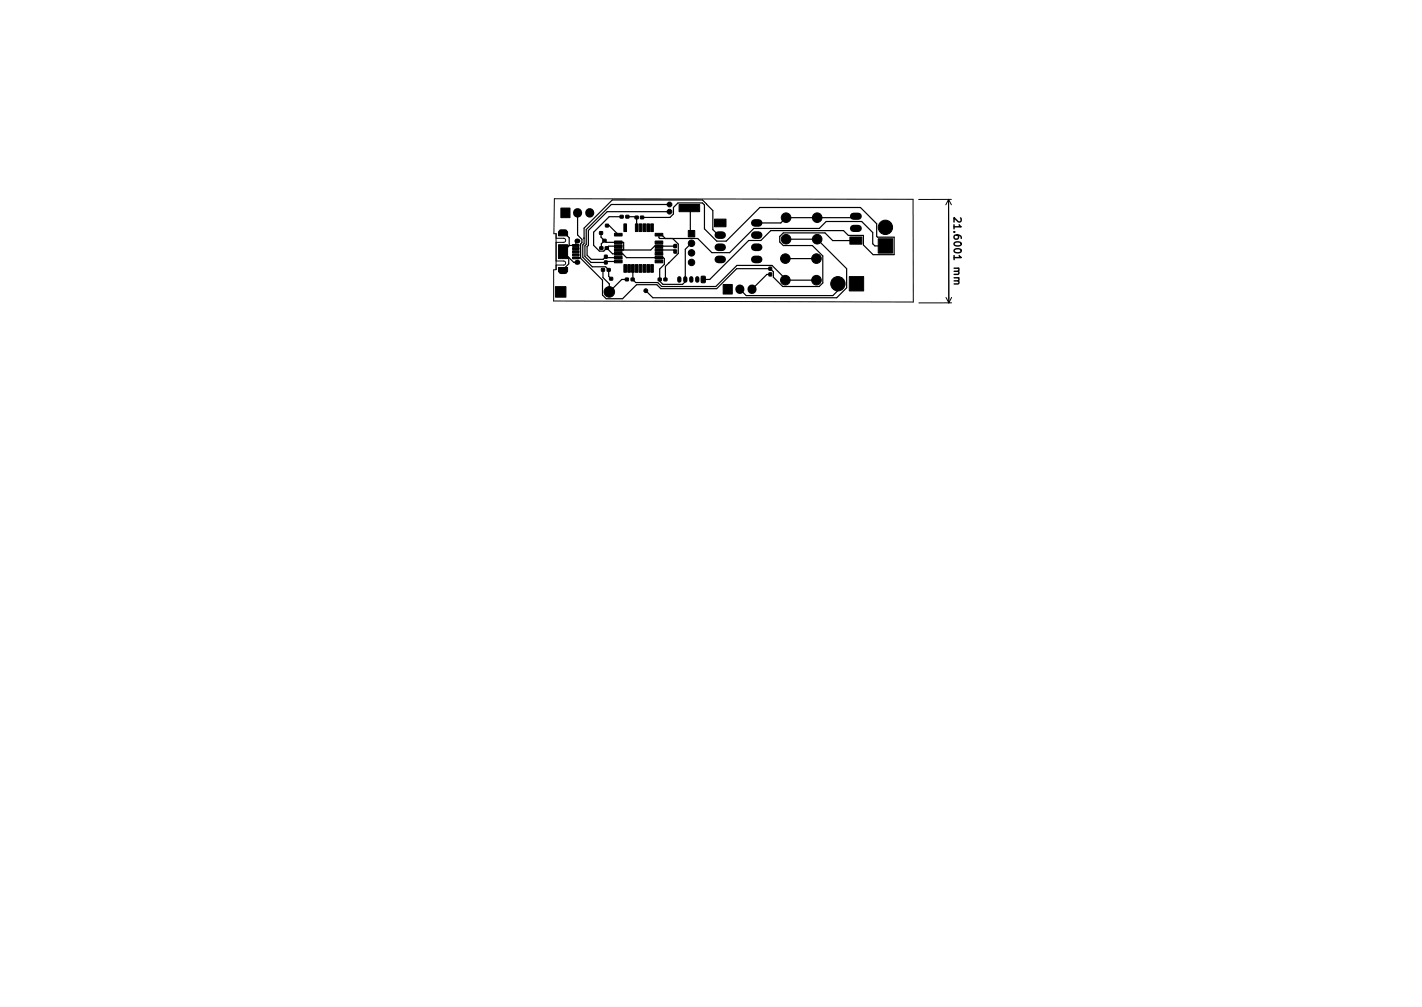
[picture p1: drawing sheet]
<svg xmlns="http://www.w3.org/2000/svg" width="297mm" height="210mm" viewBox="0 0 297 210" stroke-linecap="round" stroke-linejoin="round" font-family="sans-serif">
<defs><g id="words">
<text font-size="2.1" x="199.2" y="46.5" transform="rotate(90 199.2 46.5)">21.6001 mm</text>
</g></defs>
<path d="M200.1 58.6l.2 .3-.1 .3-.9 .1M200.6 45.5l.2 .6-.4 .3-1.1-1v1" fill="none" stroke="#000" stroke-width=".3"/>
<path d="M115.8 41.5l74.9 .1 .1 21.5-75.1-.3v-6.5h.5v-7.5h-.5zM116.2 49.7l1.6 .1 .4 .4-.4 .4h-1.6M116.2 54.5h1.6l.4 .4-.4 .4h-1.6M198.1 41.6l.1 21.6M198.1 41.6l-.5 1.2M198.1 41.6l.6 1.2M198.7 41.6h-6.8M197.6 62.1l.6 1.1M198.8 62.1l-.6 1.1M198.8 63.2h-6.8" fill="none" stroke="#000" stroke-width=".21"/>
<g fill="#000" stroke="#000" stroke-width=".21">
<path d="M116.7 55.8h1.9v.9h-1.9zM116.7 48.4h1.9v.8h-1.9zM116.7 51.1h1.9v2.9h-1.9zM117.2 43.4h1.9v2h-1.9zM119.6 53.6h1.4v.4h-1.4zM119.6 53h1.4v.4h-1.4zM119.6 52.3h1.4v.4h-1.4zM119.6 51.7h1.4v.4h-1.4zM119.6 51h1.4v.4h-1.4zM125.3 51.5h.6v.6h-.6zM125.6 56.1h.7v.5h-.7zM125.9 50h.7v.5h-.7z"/>
<path d="M125.2 48.4h.7v.5h-.7zM126.4 51.5h.7v.6h-.7zM126.3 54.5h.5v.6h-.5zM126.3 53.3h.5v.6h-.5zM126.5 46.8h.6v.6h-.6zM126.8 56.1h.7v.5h-.7zM127.3 57.9h.7v.6h-.7zM128.4 54.3h1.5v.6h-1.5zM128.4 53.5h1.5v.6h-1.5zM128.4 52.7h1.5v.6h-1.5zM128.4 51.9h1.5v.6h-1.5zM128.4 51.1h1.5v.6h-1.5z"/>
<path d="M128.4 50.3h1.5v.6h-1.5zM128.4 48.7h1.5v.6h-1.5zM129.5 45h.7v.5h-.7zM130.3 46.7h.6v1.6h-.6zM130.3 55.2h.6v1.6h-.6zM130.6 58.1h.7v.5h-.7zM130.7 45h.7v.5h-.7zM131.1 55.2h.6v1.6h-.6zM131.9 55.2h.6v1.6h-.6zM131.8 58.1h.7v.5h-.7zM132.7 46.7h.6v1.6h-.6zM132.7 55.2h.6v1.6h-.6z"/>
<path d="M132.7 45.1h.6v.6h-.6zM133.5 46.7h.6v1.6h-.6zM133.5 55.2h.6v1.6h-.6zM133.8 45.1h.6v.6h-.6zM134.3 46.7h.6v1.6h-.6zM134.3 55.2h.6v1.6h-.6zM135.1 46.7h.6v1.6h-.6zM135.1 55.2h.6v1.6h-.6zM135.9 46.7h.6v1.6h-.6zM135.9 55.2h.6v1.6h-.6zM136.9 48.7h1.6v.6h-1.6zM136.9 50.3h1.6v.6h-1.6z"/>
<path d="M136.9 51.1h1.6v.6h-1.6zM136.9 51.9h1.6v.6h-1.6zM136.9 52.7h1.6v.6h-1.6zM136.9 53.5h1.6v.6h-1.6zM136.9 54.3h1.6v.6h-1.6zM137.5 58.1h.6v.5h-.6zM138.7 58.1h.6v.5h-.6zM140.8 51.1h.5v.6h-.5zM140.8 52.2h.5v.6h-.5zM143.8 48.1h1.3v1.4h-1.3zM141.9 42.7h4.3v1.5h-4.3zM146.5 57.7l.6-.1 .2 .2v1l-.1 .2-.7-.1z"/>
<path d="M149.2 45.7h2.4v1.6h-2.4zM160.6 55.8h.6v.6h-.6zM160.6 57h.6v.6h-.6zM177.5 49.5h2.5v1.5h-2.5zM177.4 57.7h3v3h-3zM183.4 49.8h3v3h-3zM116 59.8h2.2v2.2h-2.2zM151.1 59.4h1.9v2h-1.9z"/>
<circle cx="139.8" cy="42.7" r=".5"/>
<circle cx="139.9" cy="44.2" r=".5"/>
<circle cx="141" cy="51.4" r=".3"/>
<circle cx="144.4" cy="54.8" r=".67"/>
<circle cx="144.4" cy="50.8" r=".67"/>
<circle cx="144.4" cy="52.8" r=".67"/>
<circle cx="164" cy="58.5" r="1"/>
<circle cx="164" cy="54" r="1"/>
<circle cx="164.2" cy="45.4" r="1"/>
<circle cx="164.2" cy="49.9" r="1"/>
<circle cx="170.5" cy="58.5" r="1"/>
<circle cx="170.6" cy="54" r="1"/>
<circle cx="170.7" cy="45.4" r="1"/>
<circle cx="170.7" cy="49.9" r="1"/>
<circle cx="175" cy="59.2" r="1.5"/>
<circle cx="184.9" cy="47.5" r="1.5"/>
<circle cx="127.3" cy="60.9" r="1.1"/>
<circle cx="134.9" cy="60.7" r=".4"/>
</g>
<path d="M178.3 47.7h1M178.3 45.2h1" fill="none" stroke="#000" stroke-width="1.5"/>
<path d="M141.9 58.1v.5M143.2 58.1v.5M144.4 58.1v.5M145.6 58.1v.5" fill="none" stroke="#000" stroke-width=".9"/>
<path d="M120.6 44.4v.1M123.2 44.4v.1M154.6 60.3v.1M157.1 60.3v.1" fill="none" stroke="#000" stroke-width="1.9"/>
<path d="M150 49.1h.9M150 51.6h.9M150 54.2h.9M157.7 49.1h.8M157.7 51.6h.8M157.7 54.2h.8M157.7 46.5h.8" fill="none" stroke="#000" stroke-width="1.6"/>
<path d="M117.2 56.7h.9M117.2 48.4h.9" fill="none" stroke="#000" stroke-width="1"/>
<path d="M120.5 54.8h.2M120.5 50.3h.2" fill="none" stroke="#000" stroke-width="1.1"/>
<g fill="none" stroke="#000" stroke-width=".25">
<path d="M117.6 48.8h.5l.8 .8v1.7M118.8 53.7v1.4l-1.2 1.2M120.6 50.3l-.3 .3v.6h-1.4l-1.3 1.3 2.2 2.3h.8M120.6 44.4v4.7l1 .9v.7l-.3 .3v2.7l-.1 .1M125.6 48.6v.9l1 1.1h3.6v1.6M126 56.3v1.7l1.3 1.3v1.6l2.6-2.6h1.1M126.3 50.2l-.7 .7v.9M126.8 47.1h.4l2 1.9M129.9 45.2h-2.7l-3.2 3.3v2.7l1.2 1.2h.9l1.1-1h2M131 45.2h1.8l.2 .2v2.1M132.2 56l-.1 2.3 .7 .7h4.6l.8 .8h11.3l4.4-4.4h7.4l2.7 2.8v.3h6.6M134.1 45.4h5.8l.8-.7v-1.4l.9-.9h5.1l.5 .4v5l2.5 2.5h2l7-7h21l3.4 3.4v2.6l.2 .2h3.5v3.7h-4.4l-2-2v-2h-3.2l-1-1.1h-15.2l-2.1 2.1h-2.5l-8.1 8.1h-1.4"/>
<path d="M137.6 52.2h3.1l.4 .3M139 49.8l-.8-.8h-.6v.6l.2 .2h7.9l3 3h3.7l5.1-5.1h13.6l1.5-1.5h7.4l2.3 2.3v2.4l.4 .4h2.3M139.7 54.9h.1M139.9 44.2h-13.1l-3.9 3.9v3.1l-.3 .3v1.8l.9 .8h2.5l.5-.5 .2 .2h2.5M139.9 42.7h-12.2l-5.2 5.2v3.1l-.3 .3v2.2l1.2 1.3h3.1l.2-.2h2.5M140.5 49.8l1.2 1.2v1.9l-2.7 2.7v2.7M141 51.4h-4.3l-.8 .8h-6.7M141.1 51.4h-.1M143.9 51.2l-.7 .8v6.8l-.6 .6h-4.1l-.7-.7v-2.5l1-1v-1.2l-.2-.2h-7.7l-.8-.8h-2.2l-1.1-1.2M144.2 42.9v5.6l.3 .3M150.5 49.1h-.5l-1.1-1.2v-3.9l-2.2-2.3h-18.8l-5.9 5.9v3.3l-.3 .2v2.6l2 2h2.8l.7 .6v1.4l.5 .5M160.9 57.3h-.7l-3.1 3.1"/>
<path d="M164 54h6.6M164.2 49.9h6.5l6.2 6.2v4l-2.1 2.1h-38.4l-1.5-1.5M175 59.2v1.5l-1 1h-18.1l-1.3-1.3M178.8 50.2h-4.9l-1.6-1.6h-8.7l-.7 .8v1.1l.7 .8h6.1l2.2 2.1v5.7l-.8 .7h-7.6l-2-1.9v-1.2l-.6-.6h-7l-4.2 4.2h-11.7l-.8-.9h-4.2l-3 3h-3.4l-.7-.8v-3.1l-4.7-4.7h-.9M178.8 45.2l-.3 .2h-14.3l-1.1 1.1h-5"/>
</g>
<use href="#words"/>
</svg>
